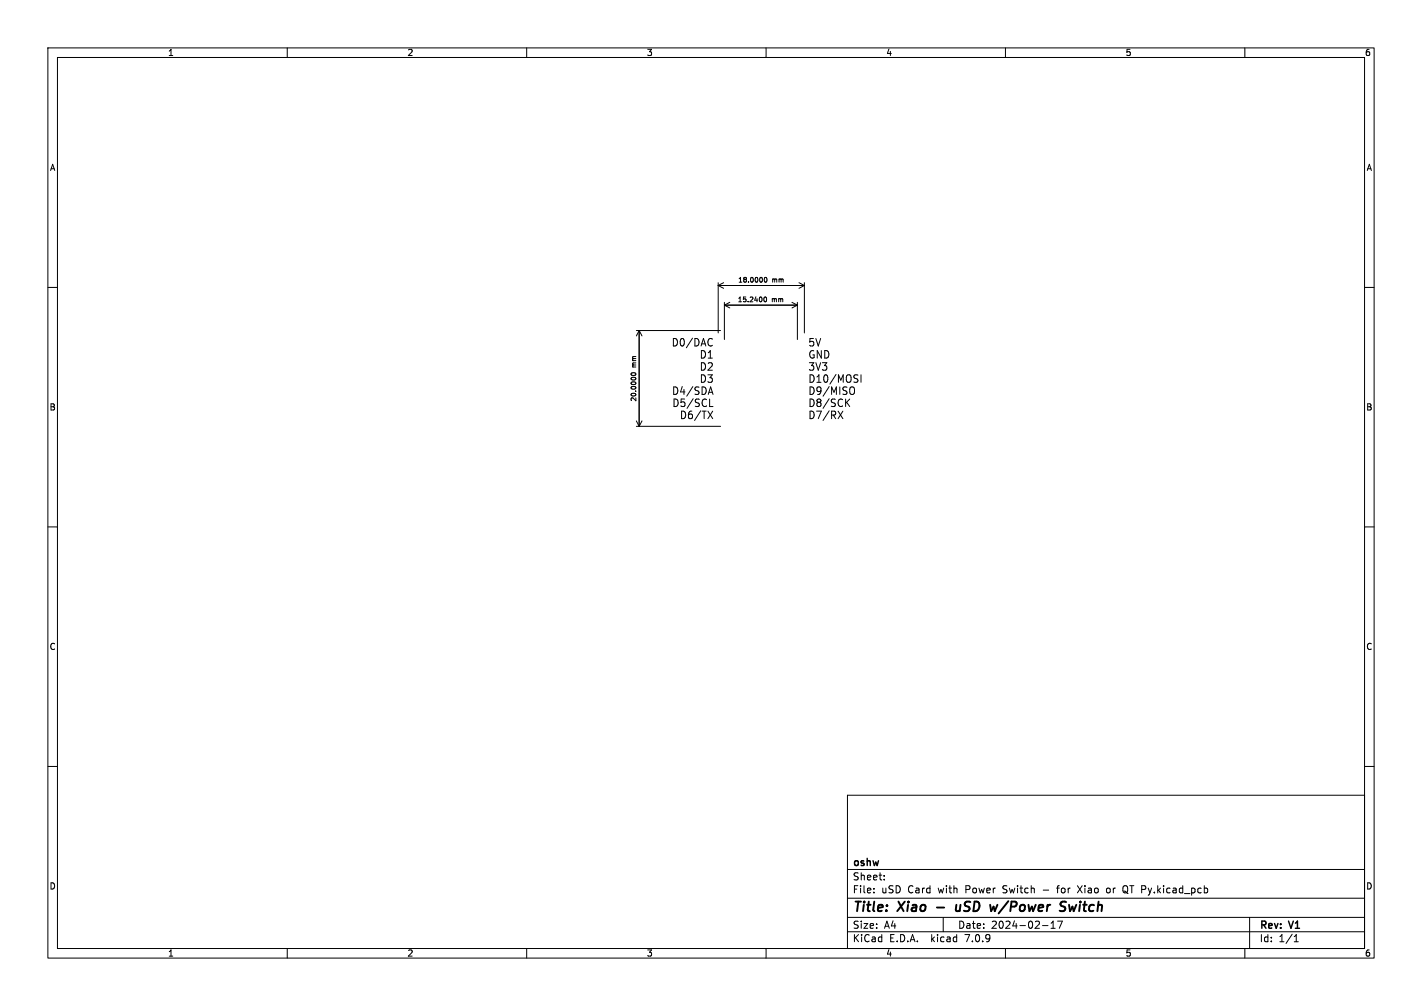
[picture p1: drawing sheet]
<svg xmlns="http://www.w3.org/2000/svg" width="297mm" height="210mm" viewBox="0 0 297 210" stroke-linecap="round" stroke-linejoin="round" font-family="sans-serif">
<defs><g id="words">
<g font-size="2.8">
<text x="178" y="190.9">Title:</text>
<text x="187.7" y="190.9">Xiao</text>
<text x="201.3" y="190.9">uSD</text>
<text x="209.3" y="190.9">w/Power</text>
<text x="224.7" y="190.9">Switch</text>
</g>
<g font-size="2.2">
<text x="140.1" y="72.4">D0/DAC</text>
<text x="146" y="75">D1</text>
<text x="146" y="77.5">D2</text>
<text x="168.7" y="72.4">5V</text>
<text x="168.7" y="75">GND</text>
<text x="168.7" y="77.5">3V3</text>
<text x="140.2" y="82.5">D4/SDA</text>
<text x="146" y="80">D3</text>
<text x="168.7" y="80">D10/MOSI</text>
<text x="168.7" y="82.5">D9/MISO</text>
<text x="140.3" y="85.1">D5/SCL</text>
<text x="141.8" y="87.6">D6/TX</text>
<text x="168.7" y="85.1">D8/SCK</text>
<text x="168.7" y="87.6">D7/RX</text>
</g>
<g font-size="2.1">
<text x="178" y="184">Sheet:</text>
<text x="178" y="181.2">oshw</text>
<text x="178" y="186.7">File:</text>
<text x="184.1" y="186.7">uSD</text>
<text x="189.7" y="186.7">Card</text>
<text x="196.1" y="186.7">with</text>
<text x="201.9" y="186.7">Power</text>
<text x="209.8" y="186.7">Switch</text>
<text x="218.3" y="186.7">-</text>
<text x="221.5" y="186.7">for</text>
<text x="225.9" y="186.7">Xiao</text>
<text x="232.1" y="186.7">or</text>
<text x="235.6" y="186.7">QT Py.kicad_pcb</text>
<text x="178" y="196.9">KiCad</text>
<text x="178" y="194.1">Size:</text>
<text x="184.7" y="194.1">A4</text>
<text x="185.7" y="196.9">E.D.A.</text>
<text x="194.6" y="196.9">kicad</text>
<text x="200" y="194.1">Date:</text>
<text x="201.8" y="196.9">7.0.9</text>
<text x="207" y="194.1">2024-02-17</text>
<text x="263" y="194.3">Rev:</text>
<text x="263" y="196.9">Id:</text>
<text x="267.1" y="196.9">1/1</text>
<text x="269.4" y="194.3">V1</text>
</g>
<g font-size="1.8">
<text x="35" y="11.9">1</text>
<text x="85" y="11.9">2</text>
<text x="135" y="11.9">3</text>
<text x="185" y="11.9">4</text>
<text x="235" y="11.9">5</text>
<text x="285" y="11.9">6</text>
<text x="10.3" y="35.9">A</text>
<text x="285.4" y="35.9">A</text>
<text x="10.3" y="85.9">B</text>
<text x="285.3" y="85.9">B</text>
<text x="10.3" y="135.9">C</text>
<text x="285.3" y="135.9">C</text>
<text x="10.3" y="185.9">D</text>
<text x="285.3" y="185.9">D</text>
<text x="35" y="199.9">1</text>
<text x="85" y="199.9">2</text>
<text x="135" y="199.9">3</text>
<text x="185" y="199.9">4</text>
<text x="235" y="199.9">5</text>
<text x="285" y="199.9">6</text>
</g>
<g font-size="1.4">
<text x="154.1" y="59.2">18.0000</text>
<text x="161.3" y="59.2">mm</text>
<text x="154" y="63.3">15.2400</text>
<text x="161.2" y="63.3">mm</text>
<text x="133.1" y="76.7" transform="rotate(-90 133.1 76.7)">mm</text>
<text x="133.1" y="83.9" transform="rotate(-90 133.1 83.9)">20.0000</text>
</g>
</g></defs>
<g fill="none" stroke="#000" stroke-width=".21">
<path d="M10 10h277v190h-277zM12 12h273v186h-273zM60 10v2M110 10v2M160 10v2M210 10v2M260 10v2M10 60h2M150 59v10.5M150 59.6h18M150 59.6l1.1 .6M151.1 59l-1.1 .6"/>
<path d="M159.8 58l.1-.1a.49 .49 0 0 1 .3 .5 .49 .49 0 0 1-.4 .5l-.2-.4zM166.9 59l1.1 .6M168 59v10.5M168 59.6l-1.1 .6M285 60h2M131.9 78a.49 .49 0 0 1 .5-.3 .49 .49 0 0 1 .4 .5 .49 .49 0 0 1-.6 .3 .49 .49 0 0 1-.3-.5zM132.9 69h17.6M133.5 69v20M133.5 69l.6 1.1M133.5 69l-.6 1.1M148.4 70.7l.4 .1M148.8 72.1l-.4 .1"/>
<path d="M151.3 63.1v7.8M151.3 63.7h15.2M151.3 63.7l1.1 .6M152.4 63.1l-1.1 .6M159.6 62.1l.2-.1a.49 .49 0 0 1 .3 .5 .49 .49 0 0 1-.4 .5l-.2-.4zM165.4 63.1l1.1 .6M166.5 63.1v7.8M166.5 63.7l-1.1 .6M178.9 79.1l.3 .3-.3 .4M179 78.2l.2 .1M179.8 78.2v1.6M132.9 89h17.6"/>
<path d="M132.9 87.9l.6 1.1M134.1 87.9l-.6 1.1M147.9 85.8l1 1.6M148.1 81.9h.7M148.2 84.9h.7M148.4 80.8l.5 1.5M148.9 85.8l-1 1.6M175 85.8l1 1.6M176 85.8l-1 1.6M176.8 84l.7 .9M177.5 83.3l-.9 .9M178.1 80.8h.2a1.03 1.03 0 0 1-.2 1.5h-.3"/>
<path d="M10 110h2M285 110h2M10 160h2M285 160h2M177 166h108v32h-108zM60 198v2M110 198v2M160 198v2M177 194.5h108M177 191.5h108M177 187.5h108M177 181.5h108"/>
<path d="M182.5 186.3v.1M182.5 185.5v.1M184.7 183.6v.1M184.7 182.8v.1M197 191.5v3M210 198v2M217.7 193.2h1.2M219.5 193.8h.9M219.5 192.7l.5-.4v1.5M220.7 185.4h.5M220.9 192.3h1l-.7 1.5M225 184.9l1 1.5"/>
<path d="M226 184.9l-1 1.5M231.6 185.4l-.4 .1-.1 .2 .1 .6 .4 .1M234.6 186.2l.6 .2M234.8 186l.3 .1M235.2 184.9l-.6 .2M260 198v2M261 191.5v6.5M270.3 196.6h.9M270.3 195.5l.4-.4v1.5"/>
</g>
<path d="M195.7 189.4h1.5M199.8 188.9l-.1 1.2 .5 .1 .3-.2M200.6 188.9l-.2 1.3M208.3 188.9l-.5 1.3M210.6 188.1l-2 2.6M221.7 188.3h1M221.8 189.2l.6 .2 .1 .4-.4 .4h-.5M223.3 188.9l.2 1.3 .5-.9" fill="none" stroke="#000" stroke-width=".4"/>
<use href="#words"/>
</svg>
